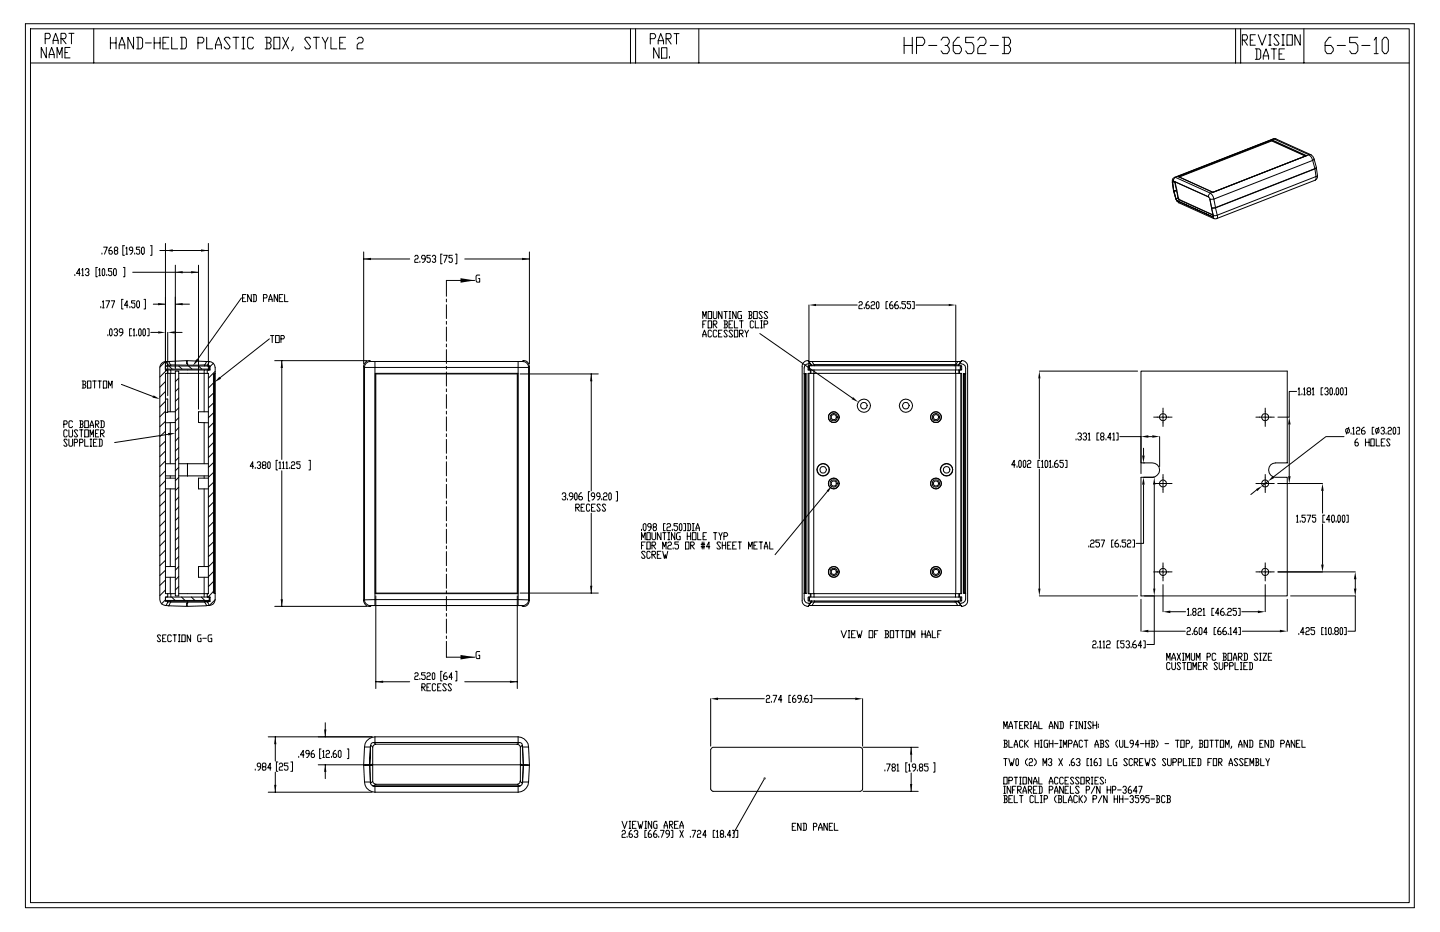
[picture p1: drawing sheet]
<svg xmlns="http://www.w3.org/2000/svg" width="432mm" height="279mm" viewBox="0 0 432 279" stroke-linecap="round" stroke-linejoin="round" font-family="sans-serif">
<g fill="none" stroke="#000" stroke-width=".3">
<path d="M7.6 7.1h416.5v265h-416.5zM9.1 8.6h413.5v262h-413.5zM9.1 18.9h413.5M13.5 11.6h1.2l.4-.6v-.5l-.4-.5h-1.2v3.1M13.9 14.2v3.2l-1.5-3.2v3.2M14.7 17.4v-1.1l.8-2.1 .8 2.1v1.1M14.7 16.3h1.6M15.9 13.1v-1l.8-2.1 .7 2.1v1M15.9 12.1h1.5M17.1 17.4v-3.2l.8 2.1 .7-2.1v3.2M18.3 11.6h1.2l.3-.6v-.5l-.3-.5h-1.2v3.1M18.6 11.6l1.2 1.5"/>
<path d="M19.5 15.7h.7M20.7 10h1.5M21 14.2h-1.5v3.2h1.5M21.4 10v3.1M28.1 8.6v10.3M33.1 11.2v3.4M33.1 12.9h1.7M34.8 11.2v3.4M35.7 14.6v-1.1l.9-2.3 .8 2.3v1.1M35.7 13.5h1.7M40 11.2v3.4l-1.6-3.4v3.4M41 11.2h1.2l.6 .5v2.4l-.6 .5h-1.2"/>
<path d="M41.4 11.2v3.4M43.6 12.9h1.8M46.2 12.9h1.8M46.2 11.2v3.4M48 11.2v3.4M48.9 12.9h.8M50.6 11.2h-1.7v3.4h1.7M51.5 11.2v3.4h1.8M54.1 11.2h1.4l.4 .5v2.4l-.4 .5h-1.4M54.5 11.2v3.4M59.4 12.9h1.3l.4-.6v-.6l-.4-.5h-1.3v3.4M62 11.2v3.4h1.8"/>
<path d="M64.6 14.6v-1.1l.9-2.3 .9 2.3v1.1M64.6 13.5h1.8M69 11.7l-.4-.5h-.9l-.5 .5 1.8 2.4-.4 .5h-.9l-.5-.5M69.8 11.2h1.8M70.8 11.2v3.4M72.6 14.6h.8M72.6 11.2h.8M73 11.2v3.4M76 11.7l-.4-.5h-.9l-.4 .5v2.4l.4 .5h.9l.4-.5M79.5 11.2h1.4l.4 .5v.6l-.4 .6M80 12.9h.9l.4 .6v.6l-.4 .5h-1.4M80 11.2v3.4"/>
<path d="M82.1 11.2h1.8v3.4h-1.8zM84.8 11.2l1.7 3.4M86.5 11.2l-1.7 3.4M87.9 14.1v.5l-.5 .6M93.1 11.7l-.4-.5h-.9l-.4 .5 1.7 2.4-.4 .5h-.9l-.4-.5M94 11.2h1.8M94.8 11.2v3.4M96.6 11.2l.9 1.7v1.7M98.4 11.2l-.9 1.7M99.2 11.2v3.4h1.8M101.9 12.9h.9M103.6 11.2h-1.7v3.4h1.7"/>
<path d="M107.1 11.7l.5-.5h.9l.4 .5v.6l-.4 .6h-.9l-.5 .6v1.1h1.8M189.1 8.6v10.3M190.6 8.6v10.3M195 11.6h1.2l.4-.5v-.5l-.4-.5h-1.2v3.1M197.4 13.2v-1l.7-2.1 .9 2.1v1M197.4 12.2h1.6M197.6 14.3v3.1l-1.6-3.1v3.1M198.4 14.3h1.6v3.1h-1.6zM199.7 11.6h1.2l.4-.5v-.5l-.4-.5h-1.2v3.1M200.2 11.6l1.1 1.6M200.7 16.9v.5M202.1 10.1h1.5"/>
<path d="M202.9 10.1v3.1M209.5 8.6v10.3M271.1 11.2v4.9M271.1 13.6h2.5M273.6 11.2v4.9M274.8 13.6h1.9l.6-.8v-.8l-.6-.8h-1.9v4.9M278.5 13.6h2.4M282.2 12l.6-.8h1.3l.5 .8v.8l-.5 .8h-.7M284.1 13.6l.5 .9v.7l-.5 .9h-1.3l-.6-.9M287.7 11.2h-.6l-1.3 1.6v2.4l.7 .9h1.2l.6-.9v-.7l-.6-.9h-1.9M292 11.2h-2.4v1.6h1.8l.6 .8v1.6l-.6 .9h-1.2l-.6-.9M293.2 12l.7-.8h1.2l.6 .8v.8l-.6 .8h-1.2l-.7 .9v1.6h2.5"/>
<path d="M296.9 13.6h2.5M300.6 11.2h1.8l.6 .8v.8l-.6 .8M301.2 13.6h1.2l.6 .9v.7l-.6 .9h-1.8M301.2 11.2v4.9M370.5 8.6v10.3M372 8.6v10.3M372.5 12h1.2l.4-.6v-.5l-.4-.5h-1.2v3.1M373 12l1.1 1.5M374.9 12h.8M376.4 10.4h-1.5v3.1h1.5M376.4 14.6h1.2l.4 .6v2.1l-.4 .5h-1.2M376.9 14.6v3.2"/>
<path d="M377.3 10.4l1.2 3.1 1.1-3.1M378.8 17.8v-1l.8-2.2 .8 2.2v1M378.8 16.8h1.6M380.4 13.5h.8M380.4 10.4h.8M380.8 10.4v3.1M381.2 14.6h1.6M382 14.6v3.2M383.5 10.9l-.3-.5h-.8l-.4 .5 1.5 2.1-.3 .5h-.8l-.4-.5M383.5 16.2h.9M384.4 13.5h.7M384.4 10.4h.7"/>
<path d="M384.7 10.4v3.1M385.1 14.6h-1.6v3.2h1.6M385.9 10.4h1.6v3.1h-1.6zM389.9 10.4v3.1l-1.6-3.1v3.1M391 8.6v10.3M399.1 11.2h-.6l-1.2 1.6v2.4l.6 .9h1.2l.7-.9v-.7l-.7-.9h-1.8M401 13.6h2.4M407.2 11.2h-2.5v1.6h1.8l.7 .8v1.6l-.7 .9h-1.2l-.6-.9M408.3 13.6h2.5M412.1 12l.6-.8v4.9M412.1 16.1h1.2M415.1 11.2h.6l.6 .8v3.2l-.6 .9h-.6l-.7-.9v-3.2z"/>
<path d="M351.5 54.6l.5 2.6-.4-2.4M351.5 54.6l.1 .2M351.6 54.5v-.2h.3l10.5 4.7M351.6 54.5l.8 .2M351.6 54.6l.4 2.6 .8-.1-.5-2.4M351.6 54.5v.3M352 57.3l-.1-.1 .7 2.3 .9 1.3M352 57.3l.6 2.4M352 57.3h.1M352.2 53.2l-.5 .3-.2 1.1M352.2 53.2h.3M352.3 54.5v.2"/>
<path d="M352.3 54.7h.1M352.4 54.7l.8 4.7M352.4 54.5v.2M352.5 53.2l-.4 .2-.3 .9 10.6 4.7M352.5 53.2l10.5 4.7M352.5 57.2h.1M352.6 57.1v.1l-.6 .1 .6 2.5 .6-.4M352.6 59.4v.2M352.6 59.8l.3 .4M352.7 57.1l.5 2.3M353.2 52.9l28.1-11 10.5 4.8-28.1 11zM353.2 59.4l.3 .5"/>
<path d="M353.3 59.3l.4 .6M353.6 59.9l10.1 4.5M362.4 59h.1M362.8 59.8l.5 2.5M362.8 59.6l.5 2.7M363 57.9l-.6 .7v.4M363 57.9l.8 1.1 .2 .7-1.2 .1-.4-.8M363.7 57.7h.1M381.3 41.9v.3M381.8 41.7h.8M381.8 41.7l-29.6 11.5M382.6 41.7l10.5 4.7"/>
<path d="M391.5 46.8l-10.2-4.6-27.7 10.9M391.6 46.7l-10.3-4.6-27.9 10.9M391.8 46.7l-28.1 11-10.5-4.8M392.5 46.4l.8 .8 .3 .9M392.5 46.4l-10.5-4.7-29.5 11.5M392.5 46.4h.6M392.5 46.4l-29.5 11.5M393.1 46.4l.6 .5 .3 .8M393.6 48.1l-29.6 11.6 .5 2.5M393.6 48.1l.7 2.4-29.8 11.7M394 47.7l.7 2.4-.4 .4M394 47.7l-.4 .4"/>
<path d="M394.3 50.6l.3 2.3-29.6 11.6M394.3 50.6l-29.8 11.7M394.4 54l-30 11.6-10.9-4.8M394.7 50.2l-.4 .4M394.7 50.3l.4 2.3M395.1 52.6v.6l-.7 .8M395.1 52.6l-.5 .3v.8l-.2 .3M30.6 75.9v.3M31.1 74.1h1.1l-.9 2.1M33.4 74.1h-.2l-.5 .7v1.1l.2 .3h.5l.3-.8-.3-.3h-.7M34.5 75.1l-.2-.7 .2-.3h.6l.2 .7-1 .6 .2 .8h.6l.2-.3-.2-.8M37.3 73.7h-.5v2.8h.5"/>
<path d="M37.8 74.4l.2-.3v2.1M37.8 76.2h.5M39.8 75.1h-.8l-.2-.3 .2-.7h.5l.3 .3v1l-.5 .8h-.3M40.4 75.9v.3M41.9 74.1h-1v.7h.8l.2 .3v.8l-.2 .3h-.6l-.2-.3M42.8 74.1l.5 .3v1.5l-.3 .3-.6-.3v-1.5zM45.1 73.7h.5v2.8h-.5M47.9 75.1h14.6M49.6 73v38.1M52.6 79.5v30.9M59.5 79.5v43.2M62.5 73v38.1"/>
<path d="M109.1 75.5v33.6M109.1 77.6h13.8M124.4 77l.2-.5h.5l.3 .5-.3 .6h-.5l-.2 .4v.7h1M125.9 78.3v.4M127.5 77.6h-.8l-.3-.3 .3-.8h.6l.2 .5v1l-.5 .7h-.3M129 76.5h-1v.8h.8l.2 .3v.7l-.2 .4h-.5l-.3-.4M129.6 77l.3-.5h.5l.2 .8-.5 .3M130.4 77.6l.2 .4-.2 .7h-.5l-.3-.4M132.6 76.2h-.4v2.9h.4M133 76.5h1.1l-.8 2.2M135.6 76.5h-1v.8h.8l.2 .3v.7l-.2 .4h-.5l-.3-.4M136.6 76.2h.4v2.9h-.4"/>
<path d="M139.4 77.6h19.3M158.7 75.5v33.6M352.9 60.2h.1M353 60.2l.1 .1M353 60.2l.5-.3 10.3 4.6M353 60.2l10.7 4.8M353.1 60.3l10.5 4.7M353.1 60.3l.4 .5M363.3 62.4l.5 2.4v-.2M363.3 62.3v.1M363.3 62.4l.5 2.2M363.6 65h.1"/>
<path d="M363.6 65l.5 .5M363.7 65h.1M363.8 64.8l-.1 .2zM364.5 62.2l-1.2 .1M364.5 62.3l-1.2 .1M364.5 62.3l.5 2.2M365 64.5l-1.2 .1M365 64.5l.1 .7-.3 .3M22.4 82.3v.3M24 82h-1.1l.9-1.5v2.1M24.6 80.9l.2-.4v2.1M24.6 82.6h.5"/>
<path d="M25.6 80.9l.3-.4h.5l.3 .8-.5 .3M26.4 81.6l.3 .4-.3 .6h-.5l-.3-.3M29.2 80.2h-.4v2.8h.4M29.6 80.9l.3-.4v2.1M29.6 82.6h.5M30.2 91.9v.4M30.7 90.5l.3-.3v2.1M30.7 92.3h.5M30.9 80.5h.3l.2 .4v1.4l-.2 .3-.6-.3v-1.4zM31.7 90.2h1.2l-.9 2.1M32 82.3v.3M33.1 98.6h.3l.2 .4v1.3l-.2 .4-.5-.4v-1.3z"/>
<path d="M33.4 90.2h1l-.8 2.1M33.5 80.5h-1v.8h.8l.2 .3v.7l-.2 .3h-.5l-.3-.3M34.2 99l.3-.4h.5l.2 .7-.5 .4M34.3 80.5h.3l.3 .4v1.4l-.3 .3h-.3l-.3-.3v-1.4zM35 99.7l.2 .3-.2 .7h-.5l-.3-.4M36.8 99.7h-.8l-.3-.4 .3-.7h.6l.2 .4v1l-.6 .7h-.2M36.9 89.7h-.4v2.9h.4M37 80.2h.4v2.8h-.4M38.4 91.5h-1.1l.8-1.3v2.1M38.9 91.9v.4M39.5 98.6h-.6v2.1h.6M39.8 81.6h19.7"/>
<path d="M40 99l.2-.4v2.1M40.5 90.2h-1v.6h.7l.3 .4v.7l-.3 .4h-.5l-.2-.4M41.3 90.2l.5 .3v1.4l-.2 .4-.6-.4v-1.4zM41.8 98.6h.3l.2 .4v1.3l-.2 .4-.5-.4v-1.3zM43.1 98.6h.2l.3 .4v1.3l-.3 .4-.5-.4v-1.3zM43.2 89.7h.4v2.9h-.4M44.2 98.6h.5v2.1h-.5M45.2 99.7h2.2M46 91.2h3.6M50.3 99.7v18.9M52.4 99.7h2.2M52.6 91.2h4.2"/>
<path d="M72.4 89.3l-13.3 18.6M72.7 89.3h.5M73.7 88.3h-1v2.1h1M75.4 88.3v2.1l-1.1-2.1v2.1M75.9 88.3h.7l.3 .3v1.5l-.3 .3h-.7M76.1 88.3v2.1M79 89.3h.8l.3-.3-.3-.7h-.8v2.1M80.6 90.4v-.7l.5-1.4 .5 1.4v.7M80.6 89.7h1M83.2 88.3v2.1l-1-2.1v2.1M83.7 89.3h.5M84.8 88.3h-1.1v2.1h1.1"/>
<path d="M85.3 88.3v2.1h1.1M133.9 89.7v.8M133.9 91.4v4.1M133.9 96.4v.8M133.9 98v4.3M142.3 84.1h-8.4v4.7M143.8 82.5h-.8l-.3 .3v1.4l.3 .4h.8v-1.1h-.3M210.7 95.5v-2.1l.5 1.4 .6-1.4v2.1M210.7 97.2h.5M211.8 96.2h-1.1v2.1M212.3 93.4h1.1v2.1h-1.1zM212.3 96.2h1.1v2.1h-1.1z"/>
<path d="M213.4 99.3l-.3-.3h-.5l-.3 .3v1.4l.3 .3h.5l.3-.3M213.9 93.4v1.8l.2 .3h.6l.3-.3v-1.8M213.9 97.2h.8l.3-.3-.3-.7h-.8v2.1M214.1 97.2l.9 1.1M215 99.3l-.3-.3h-.6l-.2 .3v1.4l.2 .3h.6l.3-.3M215.5 100h.5M216.5 93.4v2.1l-1-2.1v2.1M216.5 99h-1v2h1M217.1 96.2h.7l.3 .3-.3 .7M217.1 93.4h1M217.3 97.2h.5l.3 .8-.3 .3h-.7M217.3 96.2v2.1"/>
<path d="M217.6 93.4v2.1M218.1 99.3l-.3-.3h-.5l-.2 .3 1 1.4-.3 .3h-.5l-.2-.3M218.6 93.4h.5M218.6 95.5h.5M218.6 97.2h.5M218.9 93.4v2.1M219.7 96.2h-1.1v2.1h1.1M219.7 99.3l-.2-.3h-.6l-.3 .3 1.1 1.4-.2 .3h-.6l-.3-.3M220.2 96.2v2.1h1M220.2 99h1v2h-1zM220.7 93.4v2.1l-1-2.1v2.1M221.7 100h.9l.2-.3-.2-.7h-.9v2"/>
<path d="M221.7 96.2h1.1M222.1 100l.7 1M222.3 93.4h-.8l-.3 .3v1.5l.3 .3h.8v-1h-.2M222.3 96.2v2.1M223.4 99l.5 1v1M224.5 93.4h.7l.3 .3-.3 .8M224.5 99l-.6 1M224.7 94.5h.5l.3 .7-.3 .3h-.7M224.7 93.4v2.1M226 93.4h1.1v2.1h-1.1zM226 96.5l-.3-.3h-.5l-.2 .3v1.5l.2 .3h.5l.3-.3M226.5 96.2v2.1h1.1"/>
<path d="M227.8 100l27.7 19.3M228.1 98.3h.5M228.1 96.2h.5M228.3 96.2v2.1M228.6 93.7l-.3-.3h-.5l-.2 .3 1 1.5-.3 .3h-.5l-.2-.3M229.1 97.2h.9l.2-.3-.2-.7h-.9v2.1M230.2 93.7l-.2-.3h-.6l-.3 .3 1.1 1.5-.2 .3h-.6l-.3-.3M242.6 91.4v19.5M244.7 91.4h12.3M257.6 90.8l.2-.4h.5l.3 .4-.3 .6h-.5l-.2 .4v.7h1M259.2 92.1v.4M260.4 90.4h-.2l-.5 .7v1l.2 .4h.5l.3-.7-.3-.4h-.7"/>
<path d="M261.2 90.8l.3-.4h.5l.3 .4-.3 .6h-.5l-.3 .4v.7h1.1M263.1 90.4l.5 .4v1.3l-.3 .4h-.2l-.3-.4v-1.3zM266.2 90.4h-.5v2.1h.5M267.5 90.4h-.2l-.5 .7v1l.2 .4h.5l.3-.7-.3-.4h-.7M269.2 90.4h-.4l-.5 .7v1l.3 .4h.6l.2-.4-.2-.7h-.9M269.9 92.1v.4M271.5 90.4h-1.1v.7h.8l.3 .3v.7l-.3 .4h-.5l-.3-.4M273 90.4h-1v.7h.8l.2 .3v.7l-.2 .4h-.5l-.3-.4M273.6 90.4h.6v2.1h-.6M274.7 91.4h9.8M286.6 91.4v19.5M24.6 114.2h.8l.3 .4-.3 .7"/>
<path d="M24.9 115.3h.5l.3 .4v.3l-.3 .3h-.8M24.9 114.2v2.1M26.2 114.2h1.1v2.1h-1.1zM27.8 114.2h1.1M28.4 114.2v2.1M29.4 114.2h1M29.9 114.2v2.1M31 114.2h1v2.1h-1zM32.3 100.3v.4M32.5 116.3v-2.1l.6 1.5 .5-1.5v2.1M36.4 115.2l9.5 3.7M40 100.7h.5"/>
<path d="M41 100.3v.4M49.6 109.7h13.1v1h-13.1zM49.6 108.4l.7 1M49.6 108.4a1.9 1.9 0 0 0-1.7 1.8v69.5a1.74 1.74 0 0 0 1.9 1.8l.5-.9M49.6 119.6h.7v4h-.7M49.6 108.4l-1.7 1.7M49.6 114.4l-1.7 1.7M49.6 117.3l-1.7 1.7M49.8 110.7v.2M49.9 108.4h.7l.5 1.1M50 110.9l-2.1 2.1M50.3 109.4v.3h-.7v1.2h.7v1h-.7v66.1h.7"/>
<path d="M50.3 109.4l.8 .1M50.3 110.9h.9v1M50.3 109.4h.1M50.3 111.9h2.3M50.6 108.4l5.4-.3v1h.3v.4l-5.1-.1M50.6 109.7l1 1M51.1 111.9v11.5M51.1 109.5l.1 .2M51.2 110.9h10M52.6 111.3h1v67.3h-1zM52.7 111.3l-.1 .1M53.6 111.9h8.9v66.1h-.4"/>
<path d="M53.6 113.4l-1 1M53.6 116.3l-1 1M53.6 119.3l-1 1M53.6 109.7l1 1M56.6 109.7l1 1M59.5 109.7l1 1M61.3 109.4l-5.2 .1M62 108.4l-5.9-.3v1M62.1 110.9h-.9v12.5M62.1 110.9v1M62.3 109.4h-1v.3M62.3 109.4v.3h.7v1.2h-.9"/>
<path d="M62.5 109.7l.2 .2M62.7 108.4a1.89 1.89 0 0 1 1.8 1.8v69.5a1.74 1.74 0 0 1-1.8 1.8l-.4-1.2M62.7 108.4h-.7l-.6 1.1M62.7 108.4l-.4 1M62.8 109.7v1.2M64 108.9l-1 1M64 114.8l-1.5 1.5M64 117.9l-1.5 1.4M64.3 112.1h-.3v65.7h.3M64.3 112.1v65.7M64.5 111.9l-.2 .2M64.5 111.3l-2 2.1"/>
<path d="M80.8 101.6l-14.8 11.6M81.1 100.6h1M81.6 100.6v2.1M82.4 108.1h27.6M82.6 100.6h1.1v2.1h-1.1zM84.2 101.6h.8l.3-.3-.3-.7h-.8v2.1M84.5 108.1v29.7M109.1 109.9v70.1M109.3 110.2h3.1v-1.8h43v1.8h-43v71.3h43v-1.8l-46.1 .1zM110.8 108.1l.3 .3zM110.8 108.1l-1 .3-.4 .5-.3 1M111.1 108.4a1.74 1.74 0 0 0-1.8 1.8l-.2-.3"/>
<path d="M111.1 108.4h1.2M111.1 108.4h45.5M112.5 111.9h42.8v66.1h-42.8zM112.5 111.9l.2 .2M112.7 112.1h42.4M112.7 112.1v65.7M133.9 103.1v.9M133.9 104.8v4.2M133.9 109.8v.9M133.9 111.5v4.2M133.9 116.6v.8M133.9 118.3v4.1"/>
<path d="M155.1 112.1v65.8l.2 .1M155.3 111.9l-.2 .2M155.4 110.2h3.1v69.6l-3.1-.1zM155.4 108.4h1.2M156 112.1h23.4M156.6 108.4l.4-.3-.3 .3M156.6 108.4h.1M156.7 108.4a1.74 1.74 0 0 1 1.8 1.8M157 108.1l1 .3 .4 .5 .3 1M158.7 109.9l-.2 .3M158.7 109.9v70.1M177.3 112.1v35.1"/>
<path d="M210.7 101v-.7l.5-1.3 .6 1.3v.7M210.7 100.3h1.1M241.3 112.2h.2M241.3 112.2v65.5M241.5 112.2l.2-.2v65.9l-.2-.2zM241.7 112h-.6l.2 .2M242.4 108.1a1.67 1.67 0 0 0-1.9 1.8v70.1a1.67 1.67 0 0 0 1.9 1.8M242.6 108.4h.9l.6 1M242.6 111.9v66.1M242.7 109.6v1.3M243 109.1l-.7-1 .9 1.3M243 110.9v1"/>
<path d="M243.2 110.9v1h-.2M243.2 109.4h.9M243.2 109.4v.2h44.2v-.2M243.2 109.4h.1M243.5 108.4h43.7M244 111.9v66.1M244.1 109.4l.2-.1v.3M244.1 110.9v1h-.9M244.1 111.9h42.4M244.3 109.3h42M286.5 110.9v1h1M286.6 111.9v66.1"/>
<path d="M287.4 109.4l-1.1-.1v.3M287.4 109.4h.1M287.5 110.9v1h.2M287.7 109.1l.7-1-1 1.3M287.7 110.9h-45.4v-1.3h.9v-.2a1.26 1.26 0 0 0-1.3-.2 1.26 1.26 0 0 0-.8 1.1v69.3a1.2 1.2 0 0 0 .8 1.2 1.2 1.2 0 0 0 1.3-.4v-.2h-.9v-1.2h.7v-1h-.7v-66.1h.7M288 109.6v1.3M288.1 108.4h-.9l-.6 1M288.1 109.6v1.3M288.1 111.9v66.1M288.5 108.1h-.1a1.66 1.66 0 0 1 1.8 1.8v70.1a1.66 1.66 0 0 1-1.8 1.8h.1M289 112h.6l-.2 .2M289 112l.1 .1v65.8z"/>
<path d="M289.1 112.2h.3M289.4 112.2v65.5M311.7 111.3h29.4M311.7 113.5v24M342.1 111.3h43.9v27.5h-3.5a2.16 2.16 0 0 0-2.1 2.1 2.16 2.16 0 0 0 2.1 2.2h3.5v35.5h-43.9v-35.5h3.4a2.16 2.16 0 0 0 2.2-2.2 2.16 2.16 0 0 0-2.2-2.1h-3.4zM388.8 117.3h-2.2v7.8h-3.4M389.3 116.7l.3-.5v2.2M389.3 118.4h.6M390.4 118v.4M390.9 116.7l.3-.5v2.2M390.9 118.4h.5M392.3 117.3l-.4-.3 .4-.8h.5l.2 .5-.2 .6h-.5l-.4 .4v.3l.4 .4h.5l.2-.4-.2-.7"/>
<path d="M393.5 116.7l.3-.5v2.2M393.5 118.4h.5M396.7 116.2h-.5v2.2h.5M397.3 116.7l.2-.5h.5l.3 .8-.5 .3M398 117.3l.3 .4-.3 .7h-.5l-.2-.4M399 116.2h.3l.2 .5v1.3l-.2 .4-.5-.4v-1.3zM400.1 118v.4M400.9 116.2h.3l.2 .5v1.3l-.2 .4-.6-.4v-1.3zM402.3 116.2h.2l.3 .5v1.3l-.3 .4-.6-.4v-1.3zM403.3 116.2h.5v2.2h-.5M19.1 127.2h.8l.3-.4-.3-.6h-.8v2M20.2 129.2l-.3-.3h-.5l-.3 .3v1.4l.3 .4h.5l.3-.4"/>
<path d="M20.2 132l-.3-.3h-.5l-.3 .3 1.1 1.4-.3 .4h-.5l-.3-.4M20.7 128.9v1.7l.2 .4h.6l.3-.4v-1.7M20.7 131.7v1.7l.2 .4h.6l.3-.4v-1.7M21.8 126.5l-.3-.3h-.6l-.2 .3v1.3l.2 .4h.6l.3-.4M22.3 132.7h.7l.3-.4-.3-.6h-.7v2.1M23.3 129.2l-.3-.3h-.5l-.2 .3 1 1.4-.3 .4h-.5l-.2-.4M23.9 126.2h.7l.3 .3-.3 .7M23.9 132.7h.7l.3-.4-.3-.6h-.7v2.1M23.9 128.9h1M24.1 127.2h.5l.3 .6-.3 .4h-.7M24.1 126.2v2M24.4 128.9v2.1"/>
<path d="M25.4 126.2h1.1v2h-1.1zM25.4 128.9h1.1v2.1h-1.1zM25.4 131.7v2.1h1.1M27 128.2v-.7l.5-1.3 .5 1.3v.7M27 131v-2.1l.5 1.4 .5-1.4v2.1M27 127.5h1M27 131.7h.5M27 133.8h.5M27.3 131.7v2.1M28 132.7h.6M28.6 127.2h.8l.2-.4-.2-.6h-.8v2M28.6 130h.5"/>
<path d="M28.9 127.2l.7 1M29.1 131.7h-1.1v2.1h1.1M29.6 128.9h-1v2.1h1M29.6 131.7h.8l.2 .3v1.4l-.2 .4h-.8M29.9 131.7v2.1M30.1 126.2h.8l.3 .3v1.3l-.3 .4h-.8M30.1 130h.8l.3-.4v-.4l-.3-.3h-.8v2.1M30.4 126.2v2M30.4 130l.8 1M49.6 139h3M49.6 120.3l-1.7 1.7M49.6 123.3l-1.7 1.7"/>
<path d="M49.6 126.3l-1.7 1.6M49.6 129.3l-1.7 1.6M49.6 132.2l-1.7 1.7M49.6 135.2l-1.7 1.7M49.6 138.2l-1.7 1.7M50.3 123.4h2.3M50.4 130.2l-16 2.5M51.1 126.7v12.3M52.6 126.7h-3M53.6 139h8.9M53.6 134.2l-1 1M53.6 137.2l-1 1"/>
<path d="M53.6 122.3l-1 1M53.6 125.2l-1 1M53.6 128.2l-1 1.1M53.6 131.1l-1 1.1M56.2 139v3.7M61.2 126.7v12.3M62.5 123.4h-3v3.3h3M64 126.7l-1.5 1.6M64 129.7l-1.5 1.5M64 132.7l-1.5 1.5M64 135.6l-1.5 1.6M64 120.8l-1.5 1.5"/>
<path d="M64 123.8l-1.5 1.4M64 138.7l-1.5 1.4M76 139.8h-1l.8-1.4v2.1M77.1 138.8l.3-.4h.5l.2 .4v.3l-.5 .3M77.9 139.4l.2 .4-.2 .7h-.5l-.3-.4M78.9 139.4l-.2-.3 .2-.7h.6l.3 .4-.3 .6h-.6l-.2 .4 .2 .7h.6l.3-.4-.3-.7M80.5 138.4l.5 .4v1.3l-.2 .4-.5-.4v-1.3zM83.2 138h-.4v2.9h.4M83.7 138.8l.3-.4v2.1M84.8 138.8l.2-.4v2.1M85.8 138.8l.2-.4v2.1M87.4 138.8l.2-.4h.5l.3 .4-.3 .6h-.5l-.2 .4v.7h1"/>
<path d="M90 138.4h-1v.7h.7l.3 .3v.7l-.3 .4h-.5l-.2-.4M92.6 138h.4v2.9h-.4M133.9 123.3v.8M133.9 125v4.2M133.9 130v.9M133.9 131.7v4.2M133.9 136.7v.9M133.9 138.4v4.3M304.5 139.4h-1.1l.7-1.4v2.1M305 139.7v.4M305.7 138l.5 .3v1.4l-.2 .4h-.3l-.2-.4v-1.4zM307.1 138l.5 .3v1.4l-.3 .4h-.2l-.3-.4v-1.4z"/>
<path d="M308.1 138.3l.3-.3h.5l.2 .3-.2 .7h-.5l-.3 .4v.7h1M311.8 138h-.6v2.1h.6M312.3 138.3l.3-.3v2.1M313.6 138l.6 .3v1.4l-.3 .4h-.3l-.2-.4v-1.4zM314.7 138.3l.3-.3v2.1M315.7 139.7v.4M317.1 138h-.3l-.6 .7v1l.3 .4h.6l.2-.4-.2-.7h-.9M318.9 138h-1.1v.7h.8l.3 .3v.7l-.3 .4h-.5l-.3-.4M319.4 138h.6v2.1h-.6M322.7 131.6v.3M323.2 130.1l.2-.3h.5l.4 .3v.5l-.6 .3M323.9 130.9l.4 .3v.4l-.4 .3h-.5l-.2-.3"/>
<path d="M324.8 130.1l.2-.3h.5l.3 .3v.5l-.5 .3M325.5 130.9l.3 .3-.3 .7h-.5l-.2-.3M326.3 130.1l.3-.3v2.1M326.3 131.9h.6M329.5 129.8h-.6v2.1h.6M330.3 130.9l-.3-.3 .3-.8h.5l.2 .3-.2 .8h-.5l-.3 .3 .3 .7h.5l.2-.3-.2-.7M331.6 131.6v.3M333.2 131.2h-1.1l.8-1.4v2.1M333.7 130.1l.3-.3v2.1M333.7 131.9h.6M334.8 129.8h.5v2.1h-.5M335.8 130.9h6.3v11.1"/>
<path d="M342.9 138.8h.3M342.9 134.4v2.2M344.3 130.9h1.2M347.7 130.9v9M348.7 122.3v2.8h-2.8M351.5 125.1h-2.8v2.7M379.4 122.3v2.8h-2.8M382.1 125.1h-2.7v2.7M386.6 127.3v15.4M403 130.9h-5.4l-15.7 12M403.9 128.4h.5l.2 .4v.7l-.2 .3h-.5l-.4-.3v-.7zM404.5 128.1l-.8 2"/>
<path d="M405.1 129.8v.3M405.6 128.4l.3-.3v2M405.6 130.1h.5M406.7 128.4l.3-.3h.5l.3 .3-.3 .7h-.5l-.3 .4v.6h1.1M407.1 131.6h-.3l-.5 .6v1.1l.3 .4h.5l.2-.4-.2-.7h-.8M409.1 128.1h-.2l-.6 .7v1l.2 .3h.6l.3-.3-.3-.7h-.8M409.4 131.6v2.1M409.4 132.6h1.1M410.5 131.6v2.1M411.1 131.6h1v2.1h-1zM412 128.1h-.5v2h.5M412.7 131.6v2.1h1"/>
<path d="M412.7 128.4h.6l.2 .4v.7l-.2 .3h-.6l-.2-.3v-.7zM413.4 128.1l-.7 2M414.1 128.4l.3-.3h.5l.2 .7-.5 .3M414.2 132.6h.5M414.9 129.1l.2 .4-.2 .6h-.5l-.3-.3M415.3 131.6h-1.1v2.1h1.1M415.6 129.8v.3M416.2 128.4l.3-.3h.5l.2 .3-.2 .7h-.5l-.3 .4v.6h1M416.8 131.9l-.2-.3h-.5l-.3 .3 1 1.4-.2 .4h-.5l-.3-.4M418 128.1l.5 .3v1.4l-.2 .3-.6-.3v-1.4zM419.1 128.1h.5v2h-.5M49.6 143.3h3"/>
<path d="M49.6 146.6h3M49.6 142.7h3M49.6 141.1l-1.7 1.7M49.6 144.1l-1.7 1.7M49.6 147.2l-1.7 1.6M49.6 150.1l-1.7 1.6M49.6 153.1l-1.7 1.6M49.6 156l-1.7 1.7M49.6 159l-1.7 1.7M51.1 142.7v.6M51.1 146.6v23.2M53.6 142.7h8.9"/>
<path d="M53.6 140.1l-1 1M53.6 155l-1 1M53.6 158l-1 1M53.6 143.1l-1 1M53.6 146l-1 1.1M53.6 149l-1 1.1M53.6 152l-1 1.1M61.2 142.7v.6M61.2 146.6v23.2M62.5 143.3h-3v3.3h3M64 147.6l-1.5 1.5M64 153.5l-1.5 1.5"/>
<path d="M64 156.5l-1.5 1.5M64 141.6l-1.5 1.5M64 144.6l-1.5 1.4M64 150.5l-1.5 1.6M64 159.5l-1.5 1.5M76.5 140.1v.4M83.7 140.5h.5M84.5 141.1v40.7M84.8 140.5h.5M85.8 140.5h.6M86.9 140.1v.4M133.9 143.5v.9"/>
<path d="M133.9 145.2v4.2M133.9 150.2v.8M133.9 151.9v4.2M133.9 157v.8M133.9 158.7v4.2M168.6 148.2l.2-.5h.6l.3 .8-.3 .3h-.3M169.4 148.8l.3 .4-.3 .7h-.6l-.2-.4M170.2 149.5v.4M171.8 148.8h-.9l-.2-.3 .2-.8h.5l.4 .5v1l-.6 .7h-.3M172.6 147.7h.2l.3 .5v1.3l-.3 .4-.5-.4v-1.3zM172.6 152.1h.9l.2-.3-.2-.7h-.9v2.1M172.9 152.1l.8 1.1"/>
<path d="M174.2 152.1h.6M174.4 147.7h-.3l-.5 .8v1l.2 .4h.6l.3-.4-.3-.7h-.8M175.3 151.1h-1.1v2.1h1.1M176.9 147.4h-.5v2.8h.5M176.9 151.5l-.3-.4h-.5l-.2 .4v1.3l.2 .4h.5l.3-.4M177.3 153.8v24M177.4 152.1h.5M178.3 148.8h-.8l-.2-.3 .2-.8h.6l.2 .5v1l-.5 .7h-.3M178.5 151.1h-1.1v2.1h1.1M179.9 148.8h-.7l-.3-.3 .3-.8h.5l.2 .5v1l-.5 .7h-.2M180 151.5l-.3-.4h-.5l-.2 .4 1 1.3-.3 .4h-.5l-.2-.4M180.4 149.5v.4"/>
<path d="M180.9 148.2l.4-.5h.5l.2 .8-.2 .3h-.5l-.4 .4v.7h1.1M181.6 151.5l-.2-.4h-.6l-.2 .4 1 1.3-.2 .4h-.6l-.2-.4M182.8 147.7h.2l.3 .5v1.3l-.3 .4-.5-.4v-1.3zM184.7 147.4h.5v2.8h-.5M192.4 158.7v.4M192.9 157.3l.3-.3 .5 .3v1.4l-.2 .4-.6-.4zM194 159.7h1v2.1h-1zM195.2 158h-.7l-.3-.4 .3-.6h.5l.2 .3v1l-.5 .8h-.2M195.5 159.7v1.8l.3 .3h.5l.3-.3v-1.8M196.1 158l-.3-.7 .3-.3h.5l.2 .6-1 .7 .3 .8h.5l.2-.4-.2-.7M198.2 159.7v2.1l-1.1-2.1v2.1M198.7 159.7h1"/>
<path d="M199.2 159.7v2.1M199.5 157h-.5v2.1h.5M200 157.3l.2-.3h.6l.3 .3-.3 .7h-.6l-.2 .3v.8h1.1M200.2 159.7h.6M200.6 159.7v2.1M201.6 158.7v.4M202.4 159.7v2.1l-1.1-2.1v2.1M203.2 157h-1.1v.6h.8l.3 .4v.7l-.3 .4h-.5l-.3-.4M204 157l.5 .3v1.4l-.3 .4h-.2l-.3-.4v-1.4zM204 159.7h-.8l-.3 .4v1.4l.3 .3h.8v-1h-.3M205 157h.6v2.1h-.6M206.1 157h.7l.3 .3v1.4l-.3 .4h-.7"/>
<path d="M206.1 159.7v2.1M206.3 157v2.1M207.1 159.7v2.1M207.6 159.7h1.1v2.1h-1.1zM207.6 159.1h.6M207.6 157h.6M207.9 157v2.1M208.7 159.1v-.8l.5-1.3 .5 1.3v.8M208.7 158.3h1M209.2 159.7v2.1h1M211.8 159.7h-1v2.1h1M214 159.7h1"/>
<path d="M214.5 159.7v2.1M215.6 159.7l.5 1.1v1M216.6 159.7l-.5 1.1M248.2 147.2l-15.8 19.1M311.7 140.6v35.8M312.3 140.1h.5M314.7 140.1h.5M342.9 145.3v17.6h-2.2M342.9 143.1h3.2M346.1 145.3v31.1M348.7 142.2v2.7h-2.8M351.5 144.9h-2.8v2.8"/>
<path d="M376.8 146.9l-1.7 1.4M379.4 142.2v2.7h-2.8M380.2 144.3l-1.7 1.3M382.1 144.9h-2.7v2.8M383.2 144.9h13.4M388.8 154.8l.2-.4v2.1M388.8 156.5h.5M389.9 156.1v.4M391.4 154.4h-1v.7h.8l.2 .3v.7l-.2 .4h-.5l-.3-.4M391.9 154.4h1.1l-.7 2.1M394.5 154.4h-1v.7h.8l.2 .3v.7l-.2 .4h-.5l-.3-.4M396.6 147.2v6.6"/>
<path d="M396.6 157.1v12.1M397.3 154.4h-.6v2.1h.6M398.8 155.8h-1l.7-1.4v2.1M399.5 154.4h.4l.2 .4v1.3l-.2 .4h-.4l-.2-.4v-1.3zM400.6 156.1v.4M401.4 154.4l.5 .4v1.3l-.2 .4h-.3l-.2-.4v-1.3zM402.8 154.4l.5 .4v1.3l-.3 .4h-.2l-.3-.4v-1.3zM403.8 154.4h.5v2.1h-.5M49.6 179h13.1v1h-13.1zM49.6 169.8h3M49.6 173.1h3M49.6 162l-1.7 1.7"/>
<path d="M49.6 164.9l-1.7 1.7M49.6 168l-1.7 1.6M49.6 170.9l-1.7 1.7M49.6 173.9l-1.7 1.6M49.6 176.9l-1.7 1.7M49.6 179.8l-1.2 1.2M50.3 178v1h-.7v1.3h.7v.3M50.3 178h.9v1M51.1 173.1v4.9M51.2 178h1.4M51.5 179l1 1M53.6 161l-1 1"/>
<path d="M53.6 175.9l-1 1M53.6 163.9l-1 1M53.6 166.9l-1 1M53.6 169.8l-1 1.1M53.6 172.8l-1 1.1M54.4 179l1.1 1M57.4 179l1 1M60.4 179l1 1M61.2 173.1v4.9h-7.6M62.1 178h-.9v1M62.1 178v1h.9v1.3h-.7M62.5 169.8h-3v3.3h3"/>
<path d="M62.8 179v1.3M64 162.5l-1.5 1.4M64 165.4l-1.5 1.5M64 168.4l-1.5 1.5M64 171.4l-1.5 1.5M64 174.3l-1.5 1.6M64 177.3l-1.6 1.7M64.3 177.8l.2 .2M64.5 179.8l-1.8 1.7h-.7l-.6-1M112.7 178.6v27.8M133.9 163.7v.8M133.9 165.4v4.2"/>
<path d="M133.9 170.4v.9M133.9 172.1v4.3M133.9 177.1v.9M133.9 178.8v4.2M155.1 177.8h-42.4l-.2 .2M155.1 178.6v27.8M156 177.8h23.4M192.4 161.8v-2.1l.5 1.4 .6-1.4v2.1M192.4 163.5h.5M193.5 162.5h-1.1v2.1M193.5 165.6l-.3-.3h-.6l-.2 .3 1.1 1.4-.3 .4h-.6l-.2-.4M194 162.5h1v2.1h-1z"/>
<path d="M195 165.6l-.3-.3h-.5l-.2 .3v1.4l.2 .4h.5l.3-.4M195.5 163.5h.8l.3-.3-.3-.7h-.8v2.1M195.5 166.3h.8l.3-.4-.3-.6h-.8v2.1M195.8 163.5l.8 1.1M195.8 166.3l.8 1.1M197.1 166.3h.5M198.2 165.3h-1.1v2.1h1.1M198.7 164.6v-2.1l.5 1.4 .5-1.4v2.1M198.7 165.3l.5 2.1 .3-1.1 .2 1.1 .5-2.1M200.2 162.8l.4-.3h.5l.2 .3-.2 .7h-.5l-.4 .4v.7h1.1M200.2 161.8h.6M201.8 164.3v.3"/>
<path d="M203.5 162.5h-1.1v.7h.8l.3 .3v.8l-.3 .3h-.6l-.2-.3M205.6 162.5h1v2.1h-1zM206.1 160.8h1M207.1 163.5h.8l.3-.3v-.4l-.3-.3h-.8v2.1M207.3 163.5l.9 1.1M210.2 163.9h1.1M210.2 163.2h1.1M210.6 162.5v2.1M210.8 160.8h.5M211.1 162.5v2.1M212.9 163.9h-1.1l.8-1.4v2.1M216.1 162.8l-.3-.3h-.6l-.2 .3 1.1 1.5-.3 .3h-.6l-.2-.3"/>
<path d="M216.6 163.5h1M216.6 162.5v2.1M217.1 160.8h.7l.4-.4-.4-.7h-.7v2.1M217.6 162.5v2.1M218.2 163.5h.5M219.2 162.5h-1v2.1h1M219.7 163.5h.5M220.8 162.5h-1.1v2.1h1.1M221.3 162.5h1M221.8 162.5v2.1M224.5 164.6v-2.1l.5 1.4 .6-1.4v2.1M226.1 163.5h.5"/>
<path d="M227.1 162.5h-1v2.1h1M227.6 162.5h1.1M228.2 162.5v2.1M229.2 164.6v-.7l.5-1.4 .5 1.4v.7M229.2 163.9h1M230.8 162.5v2.1h1M241.3 177.7l-.2 .2h.6M241.3 177.7h.2M242.6 179v1.2M242.7 179v1.2M243 178h.2v1h-.2M243.2 178h.9v1"/>
<path d="M243.2 179h44.5M244.1 178h42.4M287.5 178h-1v1M287.7 178h-.2v1M288 179v1.2M288.1 179v1.2M289.1 177.7h.3M289.4 177.7l.2 .2h-.6M311.7 178.6h29.4M326.5 163.7v.3M327 162.2l.3-.3h.5l.3 .3-.3 .7h-.5l-.3 .4v.7h1.1M329.7 161.9h-1.1v.7h.8l.3 .3v.8l-.3 .3h-.6l-.2-.3"/>
<path d="M330.2 161.9h1l-.7 2.1M333.8 161.9h-.5v2.1h.5M335.2 161.9h-.3l-.6 .7v1.1l.4 .3h.5l.2-.3-.2-.8h-.9M336 163.7v.3M337.6 161.9h-1.1v.7h.8l.3 .3v.8l-.3 .3h-.6l-.2-.3M338.1 162.2l.2-.3h.5l.3 .3-.3 .7h-.5l-.2 .4v.7h1M339.7 161.9h.5v2.1h-.5M342.1 179.7v9.5M343.2 178.6h2.9v14.6h-2.2M348.7 168.7v2.7h-2.8M348.7 175.3v8.1M351.5 171.4h-2.8v2.8"/>
<path d="M379.4 168.7v2.7h-2.8M379.4 175.3v8.1M382.1 171.4h-2.7v2.8M383.2 171.4h23.2M386 179.7v9.5M387 178.6h19.4v10.6h-2.2M406.4 173.7v2.7M48.2 190.7l-.3-.4h-.5l-.2 .4 1 1.3-.3 .4h-.5l-.2-.4M48.8 191.3h.5M49.8 190.3h-1v2.1h1M49.8 180v.3M50.3 180.3h11"/>
<path d="M51.1 180.5l-.5 1.1-.8-.1M51.2 180.3v.2l-.8-.1-.1 .2M51.2 180.5h5.1v.3h-.3v1l-5.3-.2M51.4 190.7l-.3-.4h-.6l-.2 .4v1.3l.2 .4h.6l.3-.4M51.9 190.3h1M52.4 190.3v2.1M53.5 192.4h.5M53.5 190.3h.5M53.8 190.3v2.1M54.5 190.3h1v2.1h-1zM56.1 180.8v1l5.9-.3M56.1 180.5h5.2"/>
<path d="M57.1 190.3v2.1l-1-2.1v2.1M60.3 190.3h-.8l-.2 .4v1.3l.2 .4h.8v-1.1h-.3M60.8 191.3h1.1M62.3 180.3h-1v.2h1M63.5 190.3h-.8l-.3 .4v1.3l.3 .4h.8v-1.1h-.3M82.4 181.8h27.6M109.1 180l.2-.2a1.89 1.89 0 0 0 1.8 1.8M109.1 180v.3l.7 1.2 1 .3M110.8 181.8l.3-.2zM111.1 181.6l44.9-.1 1 .3-.3-.2M111.1 181.6h.1M112.4 181.5l-1.3 .1"/>
<path d="M133.9 183.9v.8M133.9 185.6v4.2M133.9 190.7v.7M133.9 192.3v4.7h8.4M143.8 195.3h-.8l-.3 .4v1.4l.3 .3h.8v-1h-.3M155.5 181.5l1.2 .1M158.7 180l-.2-.2a1.89 1.89 0 0 1-1.8 1.8M158.7 180l-.3 1-.4 .5-1 .3M243.2 180.5l-.9 1.3 .6-1M243.5 181.5h43.7M244.1 180.5l-.6 1h-.9M244.3 180.2v.3h-1.1v-.3h43.1"/>
<path d="M244.3 180.5h42M252.2 189.1l.8 2.1 .8-2.1M254.3 189.1h.5M254.3 191.2h.5M254.6 189.1v2.1M255.4 190.1h.5M256.5 189.1h-1.1v2.1h1.1M257 189.1l.5 2.1 .2-1.1 .3 1.1 .5-2.1M260.6 189.1h1.1v2.1h-1.1zM262.2 190.1h.5M263.2 189.1h-1v2.1M265.3 189.1h.8l.3 .3v.3l-.3 .4"/>
<path d="M265.6 190.1h.5l.3 .3v.4l-.3 .4h-.8M265.6 189.1v2.1M267 189.1h1v2.1h-1zM268.5 189.1h1.1M269.1 189.1v2.1M270.1 189.1h1M270.6 189.1v2.1M271.7 189.1h1v2.1h-1zM273.2 191.2v-2.1l.6 1.3 .5-1.3v2.1M276.4 190.1h1.1M276.4 189.1v2.1M277.5 189.1v2.1"/>
<path d="M278 191.2v-.8l.5-1.3 .6 1.3v.8M278 190.4h1.1M279.6 189.1v2.1h1M281.2 190.1h.5M282.2 189.1h-1v2.1M286.6 180.5l.6 1h.9M287.4 180.4l1 1.4zM287.4 180.2h1v-1.2h-.7v-1h.7v-66.1h-.7v-1h.7v-1.3h-1v-.2a1.26 1.26 0 0 1 1.4-.2 1.26 1.26 0 0 1 .8 1.1v69.3a1.47 1.47 0 0 1-1.9 1.2M287.4 180.2h-1.1v.3l1.1-.1M287.4 180.2v.3M327.7 192.4l.2-.3h.5l.3 .3-.3 .8h-.5l-.2 .3v.7h1M329.2 193.9v.3"/>
<path d="M329.7 192.4l.2-.3v2.1M329.7 194.2h.6M330.8 192.4l.2-.3v2.1M330.8 194.2h.5M331.8 192.4l.3-.3h.6l.2 .3-.2 .8h-.6l-.3 .3v.7h1.1M335.5 192.1h-.5v2.1h.5M337.1 192.1h-1.1v.8h.8l.3 .3v.7l-.3 .3h-.5l-.3-.3M337.7 192.4l.2-.3h.5l.3 .3v.5l-.5 .3M338.4 193.2l.3 .3-.3 .7h-.5l-.2-.3M339.2 193.9v.3M340.5 192.1h-.2l-.6 .8v1l.3 .3h.5l.3-.3-.3-.7h-.8M342.3 193.5h-1l.8-1.4v2.1"/>
<path d="M342.9 192.1h.5v2.1h-.5M344.3 189.2h11.1M349.8 198v-2.2l.6 1.5 .5-1.5v2.2M350.9 199l-.3-.4h-.5l-.3 .4v1.3l.3 .4h.5l.3-.4M350.9 183.4h4.6M351.4 198v-.7l.6-1.5 .5 1.5v.7M351.4 198.6v1.7l.3 .4h.5l.3-.4v-1.7M351.4 197.3h1.1M353 195.8l1 2.2M354 199l-.3-.4h-.5l-.2 .4 1 1.3-.3 .4h-.5l-.2-.4M354 195.8l-1 2.2M354.6 195.8h.5"/>
<path d="M354.6 198h.5M354.6 198.6h1M354.8 195.8v2.2M355.1 198.6v2.1M355.6 198v-2.2l.5 1.5 .6-1.5v2.2M355.9 188.5l.3-.4h.5l.3 .4-.3 .7h-.5l-.3 .4v.6h1.1M356 182.7l.4-.3v2.1M356 184.5h.6M356.1 198.6h1.1v2.1h-1.1zM357.1 184.1v.4M357.2 195.8v1.8l.3 .4h.5l.2-.4v-1.8M357.5 189.9v.3"/>
<path d="M357.9 183.4l-.3-.7 .3-.3h.5l.2 .6-.2 .4h-.5l-.3 .4 .3 .7h.5l.2-.4-.2-.7M358.7 198v-2.2l.6 1.5 .5-1.5v2.2M358.8 188.1h-.2l-.5 .8v1l.2 .3h.5l.3-.6-.3-.4h-.7M359.2 182.7l.3-.3h.5l.3 .3-.3 .7h-.5l-.3 .4v.7h1.1M359.3 199.6h.5M359.8 188.1h.4l.2 .4v1.4l-.2 .3h-.4l-.2-.3v-1.4zM360.3 198.6h-1v2.1h1M360.8 182.7l.2-.3v2.1M360.8 184.5h.6M360.8 199.6h.9l.2-.3-.2-.7h-.9v2.1M361.1 199.6l.8 1.1M361.9 196.9h.8l.3-.4-.3-.7h-.8v2.2"/>
<path d="M361.9 189.6h-1l.8-1.5v2.1M364 182.4h-.6v2.1h.6M364.6 196.2l-.3-.4h-.6l-.2 .4v1.4l.2 .4h.6l.3-.4M364.6 188.1h-.5v2.1h.5M365.1 199l-.3-.4h-.5l-.2 .4 1 1.3-.3 .4h-.5l-.2-.4M365.5 183.8h-1l.8-1.4v2.1M365.6 198.6v1.7l.2 .4h.6l.3-.4v-1.7M365.9 188.1h-.2l-.5 .8v1l.2 .3h.5l.3-.3-.3-.7h-.7M366.7 195.8h.8l.2 .4-.2 .7M366.9 182.4h-.3l-.6 .6v1.1l.4 .4h.5l.2-.4-.2-.7h-.9M366.9 196.9h.6l.2 .7-.2 .4h-.8M366.9 195.8v2.2"/>
<path d="M367.2 199.6h.8l.2-.3-.2-.7h-.8v2.1M367.5 188.1h-.3l-.5 .8v1l.2 .3h.6l.3-.3-.3-.7h-.8M367.6 184.1v.4M368.1 182.7l.3-.3h.6l.2 .3-.2 .7h-.6l-.3 .4v.7h1.1M368.2 195.8h1.1v2.2h-1.1zM368.3 189.9v.3M368.7 199.6h.9l.2-.3-.2-.7h-.9v2.1M368.8 188.5l.3-.4v2.1M368.8 190.2h.5M369.8 198v-.7l.5-1.5 .5 1.5v.7M369.8 197.3h1M370.3 198.6v2.1h1"/>
<path d="M370.8 182.4h-1.1v.6h.8l.3 .4v.7l-.3 .4h-.5l-.3-.4M370.9 189.6h-1.1l.9-1.5v2.1M371.3 196.9h.9l.2-.4-.2-.7h-.9v2.2M371.3 182.4h.6v2.1h-.6M371.4 188.1h.5v2.1h-.5M371.7 196.9l.7 1.1M371.9 198.6h.5M372.2 198.6v2.1M372.4 183.4h4.8M372.5 189.2h11.3M373 195.8h.7l.4 .4v1.4l-.4 .4h-.7M373 199.6h.5"/>
<path d="M373.2 195.8v2.2M374.1 198.6h-1.1v2.1h1.1M374.6 198.6h.7l.3 .4v1.3l-.3 .4h-.7M374.8 198.6v2.1M377.2 196.2l-.3-.4h-.6l-.2 .4 1.1 1.4-.3 .4h-.6l-.2-.4M377.7 195.8h.5M377.7 198h.5M378 195.8v2.2M378.7 195.8h1.1l-1.1 2.2h1.1M380.3 196.9h.5M381.3 195.8h-1v2.2h1M389.5 189.9v.3"/>
<path d="M391.1 189.6h-1.1l.7-1.5v2.1M391.6 188.5l.2-.4h.5l.3 .4-.3 .7h-.5l-.2 .4v.6h1M394.2 188.1h-1.1v.8h.9l.2 .3v.7l-.2 .3h-.6l-.3-.3M396.8 188.1h-.5v2.1h.5M397.3 188.5l.3-.4v2.1M397.3 190.2h.5M398.4 188.5l.3-.4 .5 .4v1.4l-.3 .3-.5-.3zM399.7 189.9v.3M400.5 189.2l-.3-.3 .3-.8h.6l.2 .4-.2 .7h-.6l-.3 .4 .3 .6h.6l.2-.3-.2-.7M402.1 188.1l.5 .4v1.4l-.3 .3-.5-.3v-1.4zM403.1 188.1h.6v2.1h-.6M97.5 216.7v4.2"/>
<path d="M112.7 204.4h10.2M124.4 202l.2-.3h.5l.3 .3-.3 .7h-.5l-.2 .3v.7h1M125.9 203.4v.3M126.5 206h.8l.2-.3-.2-.7h-.8v2.1M126.7 206l.8 1.1M127.5 201.7h-1.1v.7h.9l.2 .3v.7l-.2 .3h-.6l-.3-.3M128 202l.3-.3h.5l.2 .3-.2 .7h-.5l-.3 .3v.7h1M128 206h.5M129.1 205h-1.1v2.1h1.1M129.9 201.7l.5 .3v1.4l-.3 .3-.5-.3v-1.4zM130.6 205.3l-.2-.3h-.5l-.3 .3v1.5l.3 .3h.5l.2-.3M131.2 206h.5"/>
<path d="M132.2 205h-1v2.1h1M132.6 201.3h-.4v2.8h.4M133.9 201.7h-.4l-.5 .7v1l.3 .3h.6l.2-.3-.2-.7h-.9M133.9 205.3l-.4-.3h-.5l-.2 .3 1.1 1.5-.4 .3h-.5l-.2-.3M135.4 205.3l-.3-.3h-.5l-.2 .3 1 1.5-.3 .3h-.5l-.2-.3M135.6 203h-1l.8-1.3v2M136.6 201.3h.4v2.8h-.4M139.4 204.4h15.7M213.1 209.5v14.2M215.3 209.5h13.9M229.8 208.8l.2-.4h.5l.3 .4-.3 .7h-.5l-.2 .3v.8h1M231.3 210.2v.4"/>
<path d="M231.8 208.4h1.1l-.8 2.2M234.4 209.8h-1l.8-1.4v2.2M237.1 208.4h-.5v2.2h.5M238.4 208.4h-.2l-.5 .7v1.1l.2 .4h.5l.3-.8-.3-.3h-.7M240.3 209.5h-.9l-.2-.4 .2-.7h.6l.3 .4v1l-.5 .8h-.4M240.8 210.2v.4M242.1 208.4h-.3l-.5 .7v1.1l.3 .4h.5l.3-.4-.3-.7h-.8M242.9 208.4h.5v2.2h-.5M243.9 209.5h12.6M258.7 209.5v14.2M301 218.4v-2.1l.5 1.5 .5-1.5v2.1M302.5 218.4v-.6l.6-1.5 .5 1.5v.6"/>
<path d="M302.5 217.8h1.1M304.1 216.3h1M304.6 216.3v2.1M305.7 217.4h.5M306.7 216.3h-1v2.1h1M307.3 217.4h.8l.3-.3-.3-.8h-.8v2.1M307.5 217.4l.9 1M308.9 216.3h.5M308.9 218.4h.5M309.1 216.3v2.1M309.9 218.4v-.6l.5-1.5 .6 1.5v.6M309.9 217.8h1.1"/>
<path d="M311.5 216.3v2.1h1M314.6 218.4v-.6l.5-1.5 .6 1.5v.6M314.6 217.8h1.1M317.2 216.3v2.1l-1-2.1v2.1M317.8 216.3h.8l.3 .4v1.4l-.3 .3h-.8M318.1 216.3v2.1M321 217.4h.5M322 216.3h-1v2.1M322.5 216.3h.6M322.5 218.4h.6M322.7 216.3v2.1M324.6 216.3v2.1l-1-2.1v2.1"/>
<path d="M325.1 216.3h.6M325.1 218.4h.6M325.5 216.3v2.1M327.2 216.7l-.2-.4h-.5l-.3 .4 1 1.4-.2 .3h-.5l-.3-.3M327.7 217.4h1.1M327.7 216.3v2.1M328.8 216.3v2.1M329.4 217.1v.3M329.4 217.8v.3M357.7 200.7v-2.1l.5 1.4 .5-1.4v2.1M371.9 200.7h.5M76.5 230.5v.4"/>
<path d="M78.1 229.9h-.7l-.3-.4 .3-.7h.5l.2 .3v1.1l-.5 .7h-.2M78.9 229.9l-.2-.4 .2-.7h.6l.3 .3-.3 .8h-.6l-.2 .3 .2 .7h.6l.3-.4-.3-.6M80.4 220.9h31.2M80.4 237.5h31.2M81.3 230.2h-1l.7-1.4v2.1M82.5 220.9v7.3M82.5 231.5v6M83.3 228.4h-.4v2.8h.4M83.7 229.1l.3-.3h.5l.3 .3-.3 .8h-.5l-.3 .3v.7h1.1M86.4 228.8h-1.1v.7h.8l.3 .4v.6l-.3 .4h-.6l-.2-.4M87.2 228.4h.5v2.8h-.5M89.6 226.7v.4"/>
<path d="M91.2 226.3h-1.1l.8-1.3v2.1M92.7 226h-.8l-.2-.4 .2-.6h.6l.2 .3v1l-.5 .8h-.3M94.1 225h-.3l-.5 .6v1.1l.3 .4h.5l.2-.8-.2-.3h-.8M96.3 224.5h-.5v2.9h.5M96.8 225.3l.2-.3v2.1M96.8 227.1h.5M97.5 229.3v4.1M97.8 225.3l.2-.3h.6l.2 .3-.2 .7h-.6l-.2 .3v.8h1M99.4 226.7v.4M100.7 225h-.3l-.5 .6v1.1l.3 .4h.5l.2-.8-.2-.3h-.8M101.4 225.3l.4-.3 .5 .3v1.4l-.3 .4-.6-.4zM104.1 224.5h.5v2.9h-.5"/>
<path d="M109.3 234.4a3.1 3.1 0 0 0 3.1 3.1M109.6 229.3v.1M110.8 229.4h-1.7l.2 5h1.8M110.9 229.4h.6v-.3h.3v5.2l-.7 .5zM110.9 229.4l.2 5M111 229.3v.1M111.1 223.6l-.3 5.7zM111.1 223.6l.1-.2 .6 .5v5.4h-.9M111.1 223.9h-1.8l-.2 5.4M111.1 234.4l.2 .9 .5 .2M111.8 234.3l.1 .4 .8 .4-.7 .5-.2-.1M111.8 235.5l.6 .2v1.8"/>
<path d="M112 222.6l.7 .5-.8 .4-.1 .4M112 222.6l-.7 .4-.1 .4M112 235.6h43.8M112.3 222.6h43.4M112.4 220.9a3.2 3.2 0 0 0-3.1 3M112.4 220.9v1.7h-.4M112.4 235.7h43M112.4 220.9h43M112.4 237.5h43M112.7 223.1h42.4M112.7 235.1h42.4M155.4 220.9v1.7h.1"/>
<path d="M155.4 220.9a3.2 3.2 0 0 1 3.1 3M155.7 222.6l-.6 .5 .8 .4 .1 .4M155.7 222.6l.5 .1 .4 .7M156 234.3l-.1 .4-.8 .4 .7 .5 .2-.1M156 229.1h.3v.3h.6l-.3 5.4-.6-.5zM156 235.5l-.6 .2v1.8M156.6 223.6l.4 5.7zM156.6 223.6v-.2l-.6 .5v5.4h.9M156.7 223.9h1.8l.2 5.4h-63.3M156.8 229.3v.1M156.9 229.4l-.2 5-.2 .9-.5 .2M157 229.4h1.7l-.2 5h-1.8"/>
<path d="M158.2 229.3v.1M158.5 234.4a3.3 3.3 0 0 1-3.1 3.1M213.4 224.3l.4-.3h44.2l.5 .3 .2 .4v11.9l-.2 .4-.5 .2h-44.2l-.7-.6v-11.9zM229.1 233.7l-9.2 16.2M258.8 224h16.5M258.8 237.2h16.5M265.3 230.8v.3M265.9 229h1.1l-.9 2.1M267.7 230l-.2-.6 .2-.4h.5l.3 .7-.3 .3h-.5l-.2 .5 .2 .6h.5l.3-.3-.3-.8M269 229.4l.2-.4v2.1M269 231.1h.6M272 228.7h-.4v2.8h.4"/>
<path d="M272.5 229.4l.2-.4v2.1M272.5 231.1h.5M273.2 224v4.4M273.2 231.7v5.5M274.6 230h-.8l-.2-.3 .2-.7h.5l.3 .4v1.1l-.5 .6h-.3M275.1 230.8v.3M275.9 230l-.2-.6 .2-.4h.5l.3 .7-.3 .3h-.5l-.2 .5 .2 .6h.5l.3-.3-.3-.8M278.3 229h-1.1v.7h.8l.3 .3v.8l-.3 .3h-.5l-.3-.3M279.9 228.7h.4v2.8h-.4M301 221.9h.8l.2 .3-.2 .7M301 233h1v2h-1zM301 238.5h.8l.2 .3-.2 .7"/>
<path d="M301 227.4h1M301 235.7h.5M301 237.8h.5M301.2 222.9h.6l.2 .8-.2 .3h-.8M301.2 239.5h.6l.2 .8-.2 .3h-.8M301.2 221.9v2.1M301.2 235.7v2.1M301.2 238.5v2.1M301.5 227.4v2.1M302.5 221.9v2.1h1.1M302.5 227.4l.6 2.1 .3-1 .2 1 .5-2.1M302.5 234h.9l.2-.3-.2-.7h-.9v2"/>
<path d="M302.5 239.5h.6M303.1 235.7v2.1l-1.1-2.1v2.1M303.6 238.5h-1.1v2.1h1.1M303.6 236.8h.5M304.1 224v-.7l.5-1.4 .5 1.4v.7M304.1 238.5v2.1h1M304.1 223.3h1M304.1 233h1M304.6 235.7h-1v2.1M304.6 233v2M304.9 227.4l.5 .4v1.4l-.3 .3-.5-.3v-1.4zM305.1 236.8h.9l.2-.4-.2-.7h-.9v2.1"/>
<path d="M305.4 236.8l.8 1M305.7 233h.5M305.7 235h.5M305.7 238.5h1M306 233v2M306.2 238.5v2.1M306.7 222.2l-.2-.3h-.5l-.3 .3v1.5l.3 .3h.5l.2-.3M306.7 233h1.1v2h-1.1zM306.7 237.8v-.6l.6-1.5 .5 1.5v.6M306.7 237.2h1.1M307.3 221.9v2.1M307.5 222.9l.9 1.1"/>
<path d="M308.1 227.4l-.6 .7v.8l.6 .6M308.4 221.9l-.9 1h-.2M308.4 236.8h.7l.3-.4-.3-.7h-.7v2.1M308.6 227.8l.3-.4h.5l.2 .4-.2 .7h-.5l-.3 .4v.6h1M308.6 236.8l.8 1M309.4 233v2l-1-2v2M309.9 235v-.6l.5-1.4 .6 1.4v.6M309.9 238.8l-.3-.3h-.5l-.2 .3v1.5l.2 .3h.5l.3-.3M309.9 234.4h1.1M309.9 236.8h.5M310.1 227.4l.6 .7v.8l-.6 .6M310.4 238.5v2.1h1.1"/>
<path d="M310.4 221.9v2.1M310.4 222.9h1.1M311 235.7h-1.1v2.1h1.1M311.5 233v2h1M311.5 235.7h.8l.2 .4v1.4l-.2 .3h-.8M311.5 221.9v2.1M311.7 235.7v2.1M312 221.9h.5M312 224h.5M312 238.5h.5M312.3 221.9v2.1M312.3 238.5v2.1"/>
<path d="M312.8 229.5v-2.1l.6 1.5 .5-1.5v2.1M313.1 239.5h.8l.2-.3-.2-.7h-.8v2.1M314.1 221.9h-.7l-.3 .3v1.5l.3 .3h.7v-1.1h-.2M314.4 227.8l.2-.4h.5l.3 .4-.3 .7h-.2M314.6 235v-.6l.5-1.4 .6 1.4v.6M314.6 236.8h.8l.3-.7-.3-.4h-.8v2.1M314.6 222.9h1.1M314.6 221.9v2.1M314.6 234.4h1.1M315.1 228.5l.3 .4-.3 .6h-.5l-.2-.3M315.7 221.9v2.1M316.2 237.8v-.6l.5-1.5 .5 1.5v.6"/>
<path d="M316.2 222.9h1M316.2 237.2h1M316.7 238.5l-.5 .7v.7l.5 .7M317.2 233.3l-.2-.3h-.5l-.3 .3v1.4l.3 .3h.5l.2-.3M317.2 238.5h.9l.2 .3-.2 .7M317.5 239.5h.6l.2 .8-.2 .3h-.9M317.5 227.4l1.1 2.1M317.5 238.5v2.1M317.8 221.9h.5M317.8 224h.5M318.1 221.9v2.1M318.6 227.4l-1.1 2.1"/>
<path d="M318.9 224v-2.1l.5 1.4 .5-1.4v2.1M318.9 233.3l-.3-.3h-.5l-.3 .3v1.4l.3 .3h.5l.3-.3M318.9 235.7v2.1l-1.1-2.1v2.1M318.9 238.5v2.1h1M319.4 234h.5M319.4 236.8h.5M320.4 222.9h.8l.3-.3-.3-.7h-.8v2.1M320.4 233h-1v2h1M320.4 235.7h-1v2.1h1M320.4 239.9h1.1M320.7 229.2v.3M321 235.7v2.1h1"/>
<path d="M322 224v-.7l.5-1.4 .6 1.4v.7M322 227.4h-.3l-.5 .7v1.1l.3 .3h.5l.2-.6-.2-.4h-.8M322 233.3l-.3-.3h-.5l-.2 .3 1 1.4-.3 .3h-.5l-.2-.3M322 223.3h1.1M322.7 227.8l.4-.4h.5l.2 .7-.2 .4h-.3M323.1 238.8l-.4-.3h-.5l-.2 .3v1.5l.2 .3h.5l.4-.3M323.6 228.5l.2 .4-.2 .6h-.5l-.4-.3M323.6 233.3l-.3-.3h-.6l-.2 .3 1.1 1.4-.3 .3h-.6l-.2-.3M323.6 236.1l-.3-.4h-.6l-.2 .4 1.1 1.4-.3 .3h-.6l-.2-.3M323.6 238.5v2.1M323.8 239.5l.8 1.1M324.1 233h1v2h-1z"/>
<path d="M324.6 222.2l-.2-.3h-.6l-.2 .3v1.5l.2 .3h.6l.2-.3M324.6 238.5l-.8 1h-.2M325.1 238.5l.6 .7v.7l-.6 .7M325.1 221.9h1.1M325.7 234h.8l.2-.3-.2-.7h-.8v2M325.7 236.8h.8l.2-.4-.2-.7h-.8v2.1M325.7 221.9v2.1M326 234l.7 1M326.5 227.4h-.5v2.1h.5M327 227.8l.2-.4v2.1M327 229.5h.5M327.2 233h.5"/>
<path d="M327.2 235h.5M327.5 233v2M327.7 239.5h.9l.2-.3-.2-.7h-.9v2.1M328.3 224v-.7l.5-1.4 .6 1.4v.7M328.3 223.3h1.1M328.3 234h.5M328.3 235.7l-1.1 2.1M328.8 227.4h-.2l-.5 .7v1.1l.2 .3h.5l.3-.6-.3-.4h-.7M329.4 233h-1.1v2h1.1M329.6 227.4h.5v2.1h-.5M329.9 221.9h.8l.3 .3-.3 .7M329.9 235.7v2.1l-1.1-2.1v2.1"/>
<path d="M330.1 222.9h.6l.3 .8-.3 .3h-.8M330.1 221.9v2.1M330.5 238.5l-1.1 2.1M331 233.3l-.3-.3h-.6l-.2 .3 1.1 1.4-.3 .3h-.6l-.2-.3M331.5 233.7v.3M331.5 234.4v.3M332 238.5v2.1l-1-2.1v2.1M332 236.8h1.1M332 235.7v2.1M332.2 227.4v2.1h1.1M332.5 222.2l-.3-.3h-.5l-.2 .3 1 1.5-.3 .3h-.5l-.2-.3M333.1 235.7v2.1"/>
<path d="M333.6 236.8h.7l.3-.4-.3-.7h-.7v2.1M334.1 239.5h1M334.1 238.5v2.1M334.9 227.4h-.8l-.3 .4v1.4l.3 .3h.8v-1h-.3M335.1 221.9l-.5 .7v.7l.5 .7M335.1 236.8h1.1M335.1 238.5v2.1M335.7 221.9v1.8l.3 .3h.5l.2-.3v-1.8M335.7 239.5h1M335.7 238.5v2.1M336.7 236.1l.3-.4h.5l.2 .4-.2 .7h-.3M336.7 238.5v2.1"/>
<path d="M337.2 221.9v2.1h1.1M337.2 239.5h1.1M337.5 236.8l.2 .4-.2 .6h-.5l-.3-.3M338.1 227.8l-.4-.4h-.5l-.2 .4 1.1 1.4-.4 .3h-.5l-.2-.3M338.8 238.8l.3-.3h.5l.3 .7-.6 .3M339.1 235.7h-.3l-.5 .7v1.1l.3 .3h.5l.2-.3-.2-.7h-.8M339.6 227.8l-.3-.4h-.5l-.2 .4v1.4l.2 .3h.5l.3-.3M339.6 239.5l.3 .4-.3 .7h-.5l-.3-.3M339.9 222.9h-.8l-.3-.3 .3-.7h.5l.3 .3v1.1l-.6 .7h-.2M340.1 228.5h.9l.2-.4-.2-.7h-.9v2.1M340.4 228.5l.8 1M341 237.2h-1.1l.8-1.5v2.1"/>
<path d="M341.5 223.3h-1.1l.8-1.4v2.1M341.5 235.7h1l-.8 2.1M341.5 238.5h-1.1v.7h.8l.3 .3v.8l-.3 .3h-.5l-.3-.3M341.7 228.5h.5M342 222.9h1.1M342.7 227.4h-1v2.1h1M343.1 239.5h-.9l-.2-.3 .2-.7h.5l.4 .3v1.1l-.6 .7h-.3M343.3 227.4l.5 2.1 .3-1 .2 1 .5-2.1M343.6 222.9h1M343.6 221.9v2.1M344.6 238.5h-1v.7h.7l.3 .3v.8l-.3 .3h-.5l-.2-.3M344.6 221.9v2.1"/>
<path d="M345.1 221.9h.8l.3 .3-.3 .7M345.1 239.5h1.1M345.4 222.9h.5l.3 .8-.3 .3h-.8M345.4 221.9v2.1M346.5 227.8l-.3-.4h-.5l-.3 .4 1.1 1.4-.3 .3h-.5l-.3-.3M346.7 221.9l.5 .7v.7l-.5 .7M346.7 238.5h.8l.2 .3-.2 .7M347 239.5h.5l.2 .8-.2 .3h-.8M347 238.5v2.1M349.3 238.8l-.2-.3h-.5l-.3 .3v1.5l.3 .3h.5l.2-.3M349.3 222.9h1.1M349.6 227.8l-.3-.4h-.5l-.2 .4 1 1.4-.3 .3h-.5l-.2-.3"/>
<path d="M349.8 238.5h.9l.2 .3-.2 .7M350.1 227.4v1.8l.3 .3h.5l.3-.3v-1.8M350.1 239.5h.6l.2 .8-.2 .3h-.9M350.1 238.5v2.1M351.7 228.5h.8l.3-.7-.3-.4h-.8v2.1M352.5 221.9h1.1M353.1 221.9v2.1M353.3 228.5h.8l.2-.4-.2-.7h-.8v2.1M354.1 221.9h1v2.1h-1zM354.8 227.4v2.1h1.1M355.7 222.9h.7l.3-.3-.3-.7h-.7v2.1M356.4 227.4h.6"/>
<path d="M356.4 229.5h.6M356.7 227.4v2.1M357.5 223.7l-.3 .7M357.5 228.5h.6M358.6 227.4h-1.1v2.1h1.1M359.1 227.4h.7l.3 .4v1.4l-.3 .3h-.7M359.3 227.4v2.1M359.6 221.9h.8l.3 .3-.3 .7M359.8 222.9h.6l.3 .8-.3 .3h-.8M359.8 221.9v2.1M361.2 221.9h1v2.1h-1zM362.2 228.5h.6"/>
<path d="M362.8 221.9h1M363.3 227.4h-1.1v2.1M363.3 221.9v2.1M363.8 227.4h1v2.1h-1zM364.3 221.9h1.1M364.8 221.9v2.1M365.4 228.5h.8l.2-.4-.2-.7h-.8v2.1M365.7 228.5l.7 1M365.9 221.9h1v2.1h-1zM367.5 224v-2.1l.5 1.4 .6-1.4v2.1M368.6 229.5v-.6l.5-1.5 .5 1.5v.6M368.6 228.9h1"/>
<path d="M369.3 223.7l-.2 .7M371.2 227.8l-.3-.4h-.5l-.3 .4 1.1 1.4-.3 .3h-.5l-.3-.3M371.4 224v-.7l.5-1.4 .5 1.4v.7M371.4 223.3h1M372.8 227.8l-.4-.4h-.5l-.2 .4 1.1 1.4-.4 .3h-.5l-.2-.3M373.3 228.5h.5M374.1 221.9v2.1l-1.1-2.1v2.1M374.3 227.4h-1v2.1h1M374.6 221.9h.8l.3 .3v1.5l-.3 .3h-.8M374.8 229.5v-2.1l.6 1.5 .5-1.5v2.1M374.8 221.9v2.1M376.4 227.4h.8l.2 .4-.2 .7"/>
<path d="M376.7 228.5h.5l.2 .7-.2 .3h-.8M376.7 227.4v2.1M377.8 222.9h.5M378 227.4v2.1h1.1M378.8 221.9h-1v2.1h1M379.6 227.4l.6 1.1v1M380.4 221.9v2.1l-1.1-2.1v2.1M380.7 227.4l-.5 1.1M380.9 221.9h.8l.2 .3v1.5l-.2 .3h-.8M381.2 221.9v2.1M384 222.9h.8l.3-.3v-.4l-.3-.3h-.8v2.1M385.7 224v-.7l.5-1.4 .5 1.4v.7"/>
<path d="M385.7 223.3h1M388.3 221.9v2.1l-1.1-2.1v2.1M388.8 222.9h.5M389.8 221.9h-1v2.1h1M390.4 221.9v2.1h1M186.5 246.2l.8 2.1 .7-2.1M186.5 249.3l.3-.4h.5l.2 .8-1 .7v.6h1M188 250.7v.3M188.6 246.2h.5M188.6 248.3h.5M188.9 246.2v2.1M189.4 248.9h-.3l-.5 .8v1l.3 .3h.5l.3-.3-.3-.7h-.8"/>
<path d="M189.7 247.2h.5M190.2 249.3l.2-.4h.6l.3 .8-.5 .3M190.8 246.2h-1.1v2.1h1.1M191 250l.3 .4-.3 .6h-.6l-.2-.3M191.3 246.2l.5 2.1 .2-1.1 .3 1.1 .5-2.1M193.4 246.2h.5M193.4 248.3h.5M193.6 246.2v2.1M193.9 248.9h-.5v2.1h.5M195.2 248.9h-.3l-.5 .8v1l.2 .3h.6l.2-.3-.2-.7h-.8M195.4 246.2v2.1l-1-2.1v2.1M196.8 248.9h-.3l-.5 .8v1l.3 .3h.5l.2-.3-.2-.7h-.8"/>
<path d="M197 246.2h-.7l-.3 .3v1.4l.3 .4h.7v-1.1h-.2M197.5 250.7v.3M198 248.9h1.1l-.7 2.1M199.1 248.3v-.7l.5-1.4 .6 1.4v.7M199.1 247.6h1.1M200.7 247.2h.8l.3-.3-.3-.7h-.8v2.1M200.7 250h-.8l-.3-.3 .3-.8h.5l.3 .4v1.1l-.5 .6h-.3M201 247.2l.8 1.1M201.3 248.9h.5v2.1h-.5M202.3 247.2h.5M203.4 246.2h-1.1v2.1h1.1M203.9 248.3v-.7l.5-1.4 .5 1.4v.7"/>
<path d="M203.9 247.6h1M203.9 248.9l1 2.1M204.9 248.9l-1 2.1M207 250.7v.3M207.5 248.9h1.1l-.8 2.1M209.1 249.3l.3-.4h.5l.2 .8-1 .7v.6h1M211.8 250.4h-1.1l.8-1.5v2.1M214.4 248.9h-.5v2.1h.5M214.9 249.3l.2-.4v2.1M214.9 251h.5M216.2 250l-.2-.3 .2-.8h.5l.3 .4-.3 .7h-.5l-.2 .4 .2 .6h.5l.3-.3-.3-.7M217.5 250.7v.3"/>
<path d="M219.1 250.4h-1l.8-1.5v2.1M219.6 248.9h.5v2.1h-.5M220.7 248.9h.5v2.1h-.5M237.6 247.8h.5M238.7 246.8h-1.1v2.1h1.1M240.2 246.8v2.1l-1-2.1v2.1M240.8 246.8h.8l.2 .3v1.5l-.2 .3h-.8M241 246.8v2.1M243.9 247.8h.8l.2-.3-.2-.7h-.8v2.1M245.4 248.9v-.7l.6-1.4 .5 1.4v.7M245.4 248.2h1.1M248.1 246.8v2.1l-1-2.1v2.1"/>
<path d="M248.7 247.8h.5M249.7 246.8h-1v2.1h1M250.2 246.8v2.1h1.1M312 240.6h.5M320.4 240.6v-.7l.6-1.4 .5 1.4v.7"/>
<circle cx="250" cy="125.1" r="1.13"/>
<circle cx="250" cy="125.1" r=".79"/>
<circle cx="250.1" cy="125.1" r="1.58"/>
<circle cx="259" cy="121.6" r=".99"/>
<circle cx="259.1" cy="121.6" r="1.98"/>
<circle cx="271.6" cy="121.6" r="1.02"/>
<circle cx="271.7" cy="121.6" r="1.98"/>
<circle cx="280.6" cy="125.1" r="1.13"/>
<circle cx="280.6" cy="125.1" r=".79"/>
<circle cx="280.7" cy="125.1" r="1.6"/>
<circle cx="348.7" cy="125.1" r="1.05"/>
<circle cx="379.3" cy="125.1" r="1.07"/>
<circle cx="246.8" cy="140.8" r="1.02"/>
<circle cx="246.8" cy="140.8" r="1.85"/>
<circle cx="246.9" cy="140.8" r="1.81"/>
<circle cx="250" cy="144.9" r="1.13"/>
<circle cx="250" cy="144.9" r=".79"/>
<circle cx="250.1" cy="145" r="1.58"/>
<circle cx="280.6" cy="144.9" r="1.13"/>
<circle cx="280.6" cy="144.9" r=".79"/>
<circle cx="280.7" cy="145" r="1.6"/>
<circle cx="283.8" cy="140.8" r="1.85"/>
<circle cx="283.8" cy="140.8" r=".99"/>
<circle cx="283.9" cy="140.8" r="1.81"/>
<circle cx="348.7" cy="144.9" r="1.05"/>
<circle cx="379.3" cy="144.9" r="1.07"/>
<circle cx="250" cy="171.5" r=".79"/>
<circle cx="250" cy="171.4" r="1.1"/>
<circle cx="250.1" cy="171.5" r="1.58"/>
<circle cx="280.6" cy="171.5" r=".79"/>
<circle cx="280.7" cy="171.5" r="1.1"/>
<circle cx="280.7" cy="171.5" r="1.6"/>
<circle cx="348.7" cy="171.5" r="1.05"/>
<circle cx="379.3" cy="171.4" r="1.07"/>
</g>
<g fill="#000">
<path d="M49.6 75.1l2.2-.3v.6zM60.3 74.8l2.2 .3-2.2 .3zM109.1 77.6l2.2-.3v.7zM156.5 77.3l2.2 .3-2.2 .4zM47.4 99.3l2.2 .4-2.2 .3zM47.4 90.8l2.2 .4-2.2 .3zM50.3 99.7l2.1-.4v.7zM52.6 91.2l2.2-.4v.7zM52.6 81.6l2.2-.3v.7zM57.3 81.3l2.2 .3-2.2 .4zM138.1 83.4l4.2 .7-4.2 .7zM242.6 91.4l2.1-.3v.7z"/>
<path d="M284.5 91.1l2.1 .3-2.1 .4zM46.1 118.5l1.8 1.1-2.2-.4zM58.8 107.7l.6 .4-1.6 1.6zM65.8 112.9l.5 .6-2 1.1zM84.5 108.1l.3 2.2h-.6zM177.3 112.1l.3 2.2h-.6zM255.8 119l1.6 1.6-2-1zM311.7 111.3l.3 2.2h-.7zM50.4 129.8l2.2 .1-2.1 .7zM342.5 136.6h.7l-.3 2.2zM342.1 130.9l2.2-.4v.7zM345.5 130.5l2.2 .4-2.2 .3z"/>
<path d="M386.6 125.1l.4 2.2h-.8zM247.9 147.1l1.6-1.6-1.1 2zM342.9 143.1l.3 2.2h-.7zM346.1 143.1l.4 2.2h-.7zM376.6 146.6l1.9-1-1.5 1.6zM381.7 142.7l.5 .6-2 1zM386.2 142.7h.8l-.4 2.2zM396.6 144.9l.3 2.3h-.7zM177 175.6h.6l-.3 2.2zM311.3 176.4h.7l-.3 2.2zM345.8 176.4h.7l-.4 2.2zM396.2 169.2h.7l-.3 2.2z"/>
<path d="M406.4 171.4l.3 2.3h-.7zM406 176.4h.7l-.3 2.2zM84.2 179.7h.6l-.3 2.1zM138.1 196.3l4.2 .7-4.2 .7zM342.1 189.2l2.2-.4v.8zM348.7 183.4l2.2-.4v.8zM377.2 183l2.2 .4-2.2 .4zM383.8 188.8l2.2 .4-2.2 .4zM112.7 204.4l2.2-.4v.7zM152.9 204l2.2 .4-2.2 .3zM213.1 209.5l2.2-.4v.8zM256.5 209.1l2.2 .4-2.2 .4z"/>
<path d="M82.5 220.9l.4 2.2h-.7zM82.2 235.3h.7l-.4 2.2zM97.2 218.7h.7l-.4 2.2zM97.5 229.3l.4 2.1h-.7zM228.9 233.4l.4-.1-.2 .4zM229 233.2l.3 .1-.4 .1zM229.3 233.3l.1 .4h-.3zM229.2 233l.1 .3-.3-.1zM229.3 233.3l.3 .2-.2 .2zM229.2 233l.2 .1-.1 .2zM229.3 233.3h.3v.2zM229.4 233.1l.2 .2h-.3z"/>
<path d="M273.2 224l.4 2.2h-.7zM272.9 235h.7l-.4 2.2z"/>
</g>
</svg>
